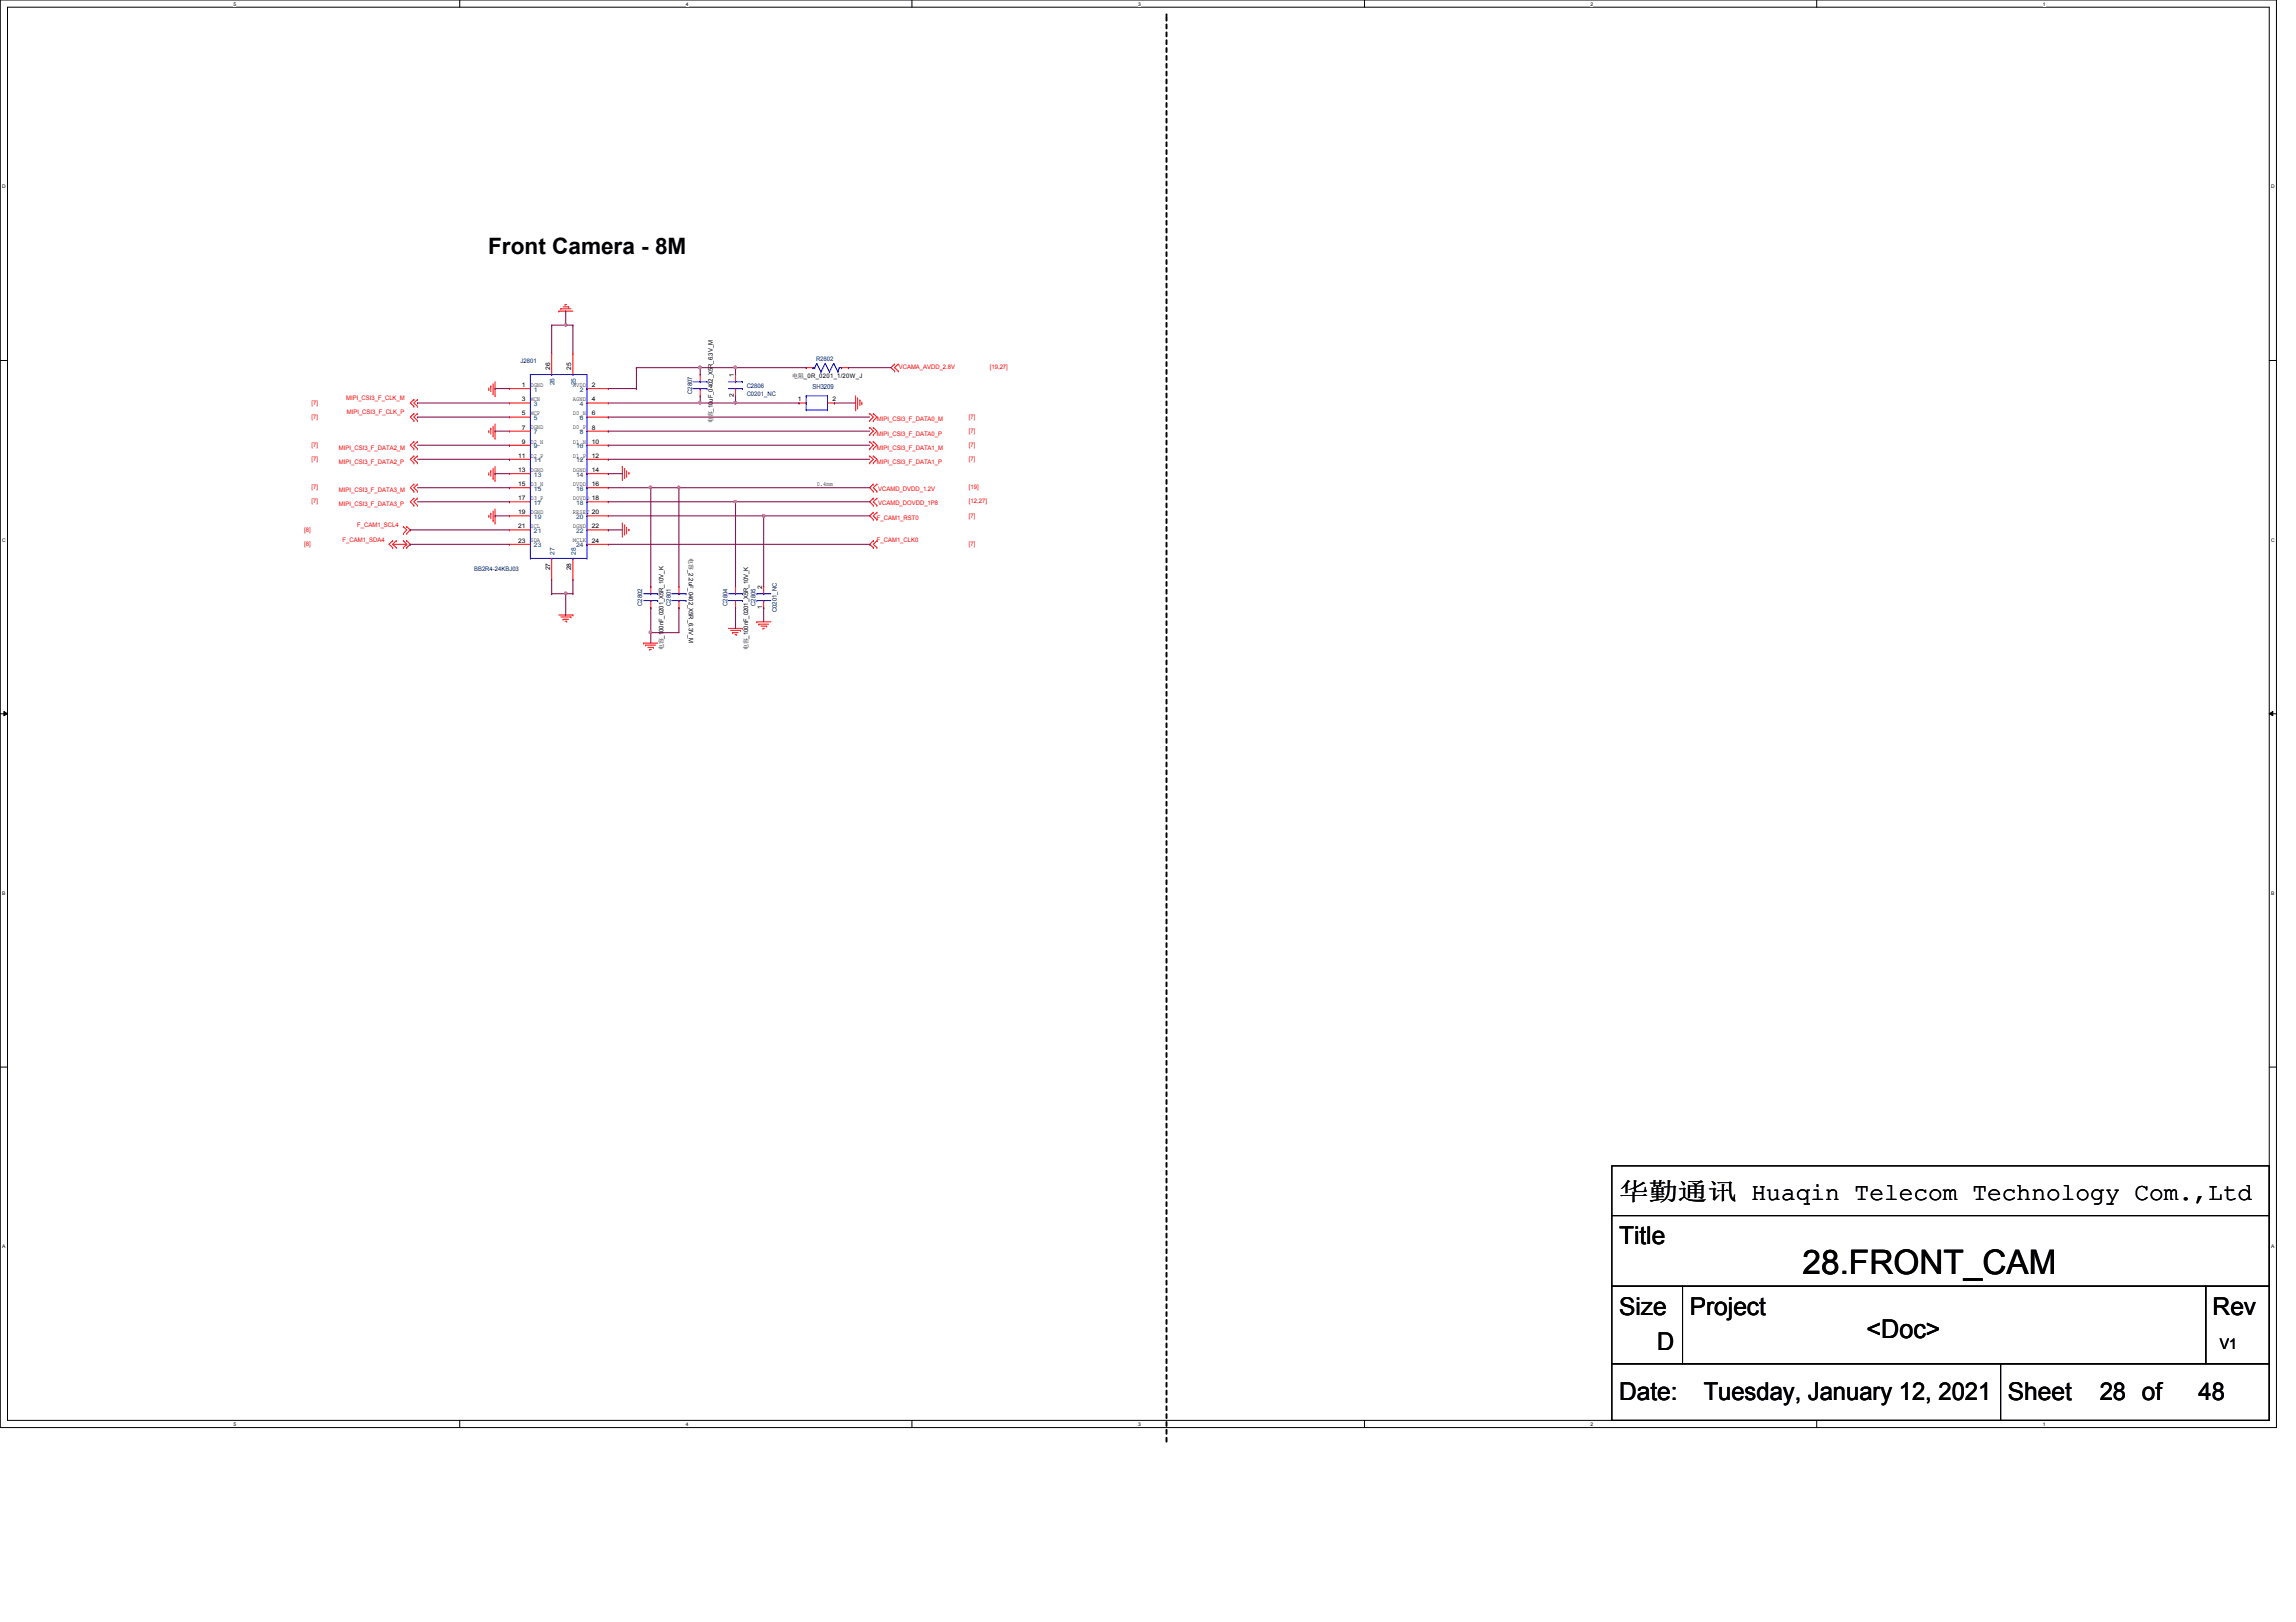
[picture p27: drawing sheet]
<svg xmlns="http://www.w3.org/2000/svg" width="297mm" height="210mm" viewBox="0 0 297 210" stroke-linecap="round" stroke-linejoin="round" font-family="sans-serif">
<defs><g id="words">
<text font-size="4.4" x="233.2" y="164.8">28.FRONT_CAM</text>
<text font-size="3.3" x="241.5" y="173.1">&lt;Doc&gt;</text>
<g font-size="3.2">
<text x="209.5" y="155.2">华华华华 Huaqin Telecom Technology Com.,Ltd</text>
<text x="209.5" y="161">Title</text>
<text x="209.5" y="170.2">Size</text>
<text x="218.6" y="170.2">Project</text>
<text x="286.3" y="170.2">Rev</text>
<text x="214.4" y="174.7">D</text>
<text x="209.5" y="181.1">Date:</text>
<text x="220.4" y="181.1">Tuesday, January 12, 2021</text>
<text x="259.8" y="181.1">Sheet</text>
<text x="271.6" y="181.1">28 of</text>
<text x="284.4" y="181.1">48</text>
</g>
<text font-size="2.9" x="63.2" y="32.9">Front Camera - 8M</text>
<text font-size="1.9" x="287.2" y="174.5">V1</text>
<text font-size=".9" fill="#000080" x="105.1" y="50.4">SH3209</text>
<g font-size=".8" fill="#000080">
<text x="67.3" y="47">J2801</text>
<text x="105.6" y="46.8">R2802</text>
<text x="89.5" y="51" transform="rotate(-90 89.5 51)">C2807</text>
<text x="96.6" y="50.2">C2806</text>
<text x="96.6" y="51.3">C0201_NC</text>
<text x="61.3" y="73.9">BB2R4-24KBJ03</text>
<text x="83.1" y="78.4" transform="rotate(-90 83.1 78.4)">C2802</text>
<text x="86.8" y="78.4" transform="rotate(-90 86.8 78.4)">C2801</text>
<text x="94.1" y="78.4" transform="rotate(-90 94.1 78.4)">C2804</text>
<text x="97.7" y="78.4" transform="rotate(-90 97.7 78.4)">C2805</text>
<text x="100.5" y="79.2" transform="rotate(-90 100.5 79.2)">C0201_NC</text>
</g>
<g font-size=".8">
<text x="71.2" y="47.8" transform="rotate(-90 71.2 47.8)">26</text>
<text x="73.9" y="47.8" transform="rotate(-90 73.9 47.8)">25</text>
<text x="67.5" y="50.1">1</text>
<text x="67.5" y="51.9">3</text>
<text x="67.5" y="53.8">5</text>
<text x="68.6" y="51.9">MCN</text>
<text x="68.6" y="53.7">MCP</text>
<text x="68.6" y="50.1">DGND</text>
<text x="74.1" y="50.1">AVDD</text>
<text x="74.1" y="51.9">AGND</text>
<text x="74.1" y="53.7">D0_N</text>
<text x="76.6" y="53.8">6</text>
<text x="76.6" y="51.9">4</text>
<text x="76.6" y="50.1">2</text>
<text x="94.9" y="51.4" transform="rotate(-90 94.9 51.4)">2</text>
<text x="94.9" y="48.8" transform="rotate(-90 94.9 48.8)">1</text>
<text x="102.5" y="49">电电_0R_0201_1/20W_J</text>
<text x="103.2" y="51.9">1</text>
<text x="107.7" y="51.9">2</text>
<text x="67.1" y="59.2">11</text>
<text x="67.5" y="55.6">7</text>
<text x="67.5" y="57.4">9</text>
<text x="68.6" y="55.5">DGND</text>
<text x="68.6" y="57.4">D2_N</text>
<text x="68.6" y="59.2">D2_P</text>
<text x="74.1" y="59.2">D1_P</text>
<text x="74.1" y="55.5">D0_P</text>
<text x="74.1" y="57.4">D1_N</text>
<text x="76.6" y="59.2">12</text>
<text x="76.6" y="57.4">10</text>
<text x="76.6" y="55.6">8</text>
<text x="92.2" y="54.8" transform="rotate(-90 92.2 54.8)">电电_10uF_0402_X5R_6.3V_M</text>
<text x="67.1" y="61.1">13</text>
<text x="67.1" y="62.9">15</text>
<text x="67.1" y="64.7">17</text>
<text x="68.6" y="64.7">D3_P</text>
<text x="68.6" y="62.9">D3_N</text>
<text x="68.6" y="61">DGND</text>
<text x="74.1" y="62.9">DVDD</text>
<text x="74.1" y="64.7">DOVDD 18</text>
<text x="74.1" y="61">DGND</text>
<text x="76.6" y="62.9">16</text>
<text x="76.6" y="61.1">14</text>
<text x="105.7" y="62.9">0.4mm</text>
<text x="67.1" y="66.5">19</text>
<text x="67.1" y="68.4">21</text>
<text x="67.1" y="70.2">23</text>
<text x="68.6" y="70.2">SDA</text>
<text x="68.6" y="68.4">SCL</text>
<text x="68.6" y="66.5">DGND</text>
<text x="74.1" y="70.2">MCLK</text>
<text x="74.1" y="66.5">RESET 20</text>
<text x="74.1" y="68.4">DGND</text>
<text x="76.6" y="70.2">24</text>
<text x="76.6" y="68.4">22</text>
<text x="71.2" y="73.8" transform="rotate(-90 71.2 73.8)">27</text>
<text x="73.9" y="73.8" transform="rotate(-90 73.9 73.8)">28</text>
<text x="89.1" y="72.3" transform="rotate(90 89.1 72.3)">电电_2.2uF_0402_X5R_6.3V_M</text>
<text x="98.6" y="76.2" transform="rotate(-90 98.6 76.2)">2</text>
<text x="98.6" y="78.8" transform="rotate(-90 98.6 78.8)">1</text>
<text x="85.8" y="84.2" transform="rotate(-90 85.8 84.2)">电电_100nF_0201_X5R_10V_K</text>
<text x="96.8" y="84.2" transform="rotate(-90 96.8 84.2)">电电_100nF_0201_X5R_10V_K</text>
</g>
<g font-size=".8" fill="#f00">
<text x="116.3" y="47.8">VCAMA_AVDD_2.8V</text>
<text x="128.1" y="47.8">[19,27]</text>
<text x="40.3" y="52.4">[7]</text>
<text x="44.8" y="51.8">MIPI_CSI3_F_CLK_M</text>
<text x="44.9" y="53.6">MIPI_CSI3_F_CLK_P</text>
<text x="40.3" y="59.6">[7]</text>
<text x="40.3" y="57.8">[7]</text>
<text x="40.3" y="54.2">[7]</text>
<text x="43.9" y="58.2">MIPI_CSI3_F_DATA2_M</text>
<text x="113.4" y="58.2">MIPI_CSI3_F_DATA1_M</text>
<text x="113.4" y="54.5">MIPI_CSI3_F_DATA0_M</text>
<text x="113.4" y="56.4">MIPI_CSI3_F_DATA0_P</text>
<text x="125.3" y="57.8">[7]</text>
<text x="125.3" y="59.6">[7]</text>
<text x="125.3" y="54.2">[7]</text>
<text x="125.3" y="56">[7]</text>
<text x="40.3" y="65.2">[7]</text>
<text x="40.3" y="63.3">[7]</text>
<text x="43.9" y="65.5">MIPI_CSI3_F_DATA3_P</text>
<text x="43.9" y="60">MIPI_CSI3_F_DATA2_P</text>
<text x="43.9" y="63.7">MIPI_CSI3_F_DATA3_M</text>
<text x="113.4" y="60">MIPI_CSI3_F_DATA1_P</text>
<text x="113.6" y="65.3">VCAMD_DOVDD_1P8</text>
<text x="113.6" y="63.5">VCAMD_DVDD_1.2V</text>
<text x="125.3" y="65.2">[12,27]</text>
<text x="125.3" y="63.3">[19]</text>
<text x="39.4" y="68.8">[8]</text>
<text x="39.4" y="70.7">[8]</text>
<text x="44.3" y="70.1">F_CAM1_SDA4</text>
<text x="46.2" y="68.2">F_CAM1_SCL4</text>
<text x="113.4" y="70.1">F_CAM1_CLK0</text>
<text x="113.4" y="67.4">F_CAM1_RST0</text>
<text x="125.3" y="70.7">[7]</text>
<text x="125.3" y="67">[7]</text>
</g>
<g font-size=".8" fill="#004080">
<text x="69.1" y="50.7">1</text>
<text x="69.1" y="52.5">3</text>
<text x="71.7" y="49.9" transform="rotate(-90 71.7 49.9)">26</text>
<text x="74.5" y="49.9" transform="rotate(-90 74.5 49.9)">25</text>
<text x="75" y="52.5">4</text>
<text x="75" y="50.7">2</text>
<text x="69.1" y="54.4">5</text>
<text x="69.1" y="56.2">7</text>
<text x="69.1" y="58">9</text>
<text x="69.1" y="59.8">11</text>
<text x="74.5" y="59.8">12</text>
<text x="74.5" y="58">10</text>
<text x="75" y="56.2">8</text>
<text x="75" y="54.4">6</text>
<text x="69.1" y="61.7">13</text>
<text x="69.1" y="63.5">15</text>
<text x="69.1" y="65.3">17</text>
<text x="74.5" y="63.5">16</text>
<text x="74.5" y="61.7">14</text>
<text x="74.5" y="65.3">18</text>
<text x="69.1" y="67.1">19</text>
<text x="69.1" y="69">21</text>
<text x="69.1" y="70.8">23</text>
<text x="71.7" y="71.8" transform="rotate(-90 71.7 71.8)">27</text>
<text x="74.5" y="71.8" transform="rotate(-90 74.5 71.8)">28</text>
<text x="74.5" y="70.8">24</text>
<text x="74.5" y="69">22</text>
<text x="74.5" y="67.1">20</text>
</g>
<g font-size=".6">
<text x="30.2" y=".7">5</text>
<text x="88.7" y=".7">4</text>
<text x="147.2" y=".7">3</text>
<text x="205.8" y=".7">2</text>
<text x="264.3" y=".7">1</text>
<text x=".3" y="24.4">D</text>
<text x="293.8" y="24.4">D</text>
<text x=".3" y="70.1">C</text>
<text x="293.8" y="70.1">C</text>
<text x=".3" y="115.8">B</text>
<text x="293.8" y="115.8">B</text>
<text x=".3" y="161.5">A</text>
<text x="293.8" y="161.5">A</text>
<text x="30.2" y="184.5">5</text>
<text x="88.7" y="184.5">4</text>
<text x="147.2" y="184.5">3</text>
<text x="205.8" y="184.5">2</text>
<text x="264.3" y="184.5">1</text>
</g>
</g></defs>
<path d="M0 0h294.5v184.7h-294.5zM1 .9h292.6v182.9h-292.6z" fill="none" stroke="#000" stroke-width=".13"/>
<g fill="#fff">
<path d="M30.2 .1h.4v.7h-.4z"/>
<path d="M30.2 183.9h.4v.8h-.4z"/>
</g>
<path d="M59.5 0v.9M59.5 183.8v.9" fill="none" stroke="#000" stroke-width=".13"/>
<g fill="#fff">
<path d="M88.7 .1h.4v.7h-.4z"/>
<path d="M88.7 183.9h.4v.8h-.4z"/>
</g>
<path d="M118 0v.9M118 183.8v.9" fill="none" stroke="#000" stroke-width=".13"/>
<g fill="#fff">
<path d="M147.2 .1h.4v.7h-.4z"/>
<path d="M147.2 183.9h.4v.8h-.4z"/>
</g>
<path d="M176.5 0v.9M176.5 183.8v.9" fill="none" stroke="#000" stroke-width=".13"/>
<g fill="#fff">
<path d="M205.8 .1h.3v.7h-.3z"/>
<path d="M205.8 183.9h.3v.8h-.3z"/>
</g>
<path d="M235 0v.9M235 183.8v.9" fill="none" stroke="#000" stroke-width=".13"/>
<g fill="#fff">
<path d="M264.3 .1h.3v.7h-.3z"/>
<path d="M264.3 183.9h.3v.8h-.3z"/>
<path d="M.3 23.8h.5v.7h-.5z"/>
<path d="M293.8 23.8h.5v.7h-.5z"/>
<path d="M.3 69.5h.5v.7h-.5z"/>
<path d="M293.8 69.5h.5v.7h-.5z"/>
</g>
<path d="M0 46.7h1M293.6 46.7h.9" fill="none" stroke="#000" stroke-width=".13"/>
<g fill="#fff">
<path d="M.3 115.2h.4v.8h-.4z"/>
<path d="M293.8 115.2h.5v.8h-.5z"/>
</g>
<path d="M0 92.4h1M.5 92.1l.5 .3-.5 .2zM293.6 92.4l.4-.3v.5zM293.6 92.4h.9" fill="none" stroke="#000" stroke-width=".13"/>
<path d="M.5 92.1l.5 .3-.5 .2zM293.6 92.4l.4-.3v.5z" fill="#000"/>
<g fill="#fff">
<path d="M.3 160.9h.4v.8h-.4z"/>
<path d="M293.8 160.9h.4v.8h-.4z"/>
</g>
<path d="M0 138.1h1M293.6 138.1h.9M208.5 157.3h85.1v9.2h-85.1zM208.5 150.9h85.1v6.4h-85.1zM208.5 166.5h9.2v10h-9.2zM208.5 176.5h50.3v7.3h-50.3zM217.7 166.5h67.7v10h-67.7zM258.8 176.5h34.8v7.3h-34.8zM285.4 166.5h8.2v10h-8.2z" fill="none" stroke="#000" stroke-width=".13"/>
<path d="M150.9 1.9h.1M150.9 186.6v-184.7" fill="none" stroke="#000" stroke-width=".25" stroke-dasharray=".5 .5"/>
<g fill="none" stroke="#f00" stroke-width=".13">
<path d="M72.6 40h.1M72.6 40h1.3M72.9 39.7h.7M73.1 39.4h.1M73.1 39.4h.2M73.6 39.7h.1M53.5 51.7h.1M53.5 52.6h.1M53.5 53.5h.1M53.5 54.4h.1M53.5 59h.1M53.5 59.9h.1"/>
<path d="M53.5 57.1h.1M53.5 58.1h.1M53.5 51.7l-.4 .5 .4 .4M53.5 53.5l-.4 .5 .4 .4M53.5 59l-.4 .4 .4 .5M53.5 57.1l-.4 .5 .4 .5M54 51.7h.1M54 52.6h.1M54 53.5h.1M54 54.4h.1M54 59h.1M54 59.9h.1"/>
<path d="M54 57.1h.1M54 58.1h.1M54 51.7l-.5 .5 .5 .4M54 53.5l-.5 .5 .5 .4M54 59l-.5 .4 .5 .5M54 57.1l-.5 .5 .5 .5M63.2 55.9h.1M63.2 50.4h.1M63.2 50.2v.2M63.2 55.7v.2M63.5 55.4h.1M63.5 50h.1"/>
<path d="M63.5 50v.7M63.5 55.4v.8M63.8 56.4h.1M63.8 51h.1M63.8 49.7v1.3M63.8 55.2v1.2M64 56.7h.1M64 51.2h.1M64 49.4v1.8M64 54.9v1.8M65.9 50.3h.1M65.9 52.2h.1"/>
<path d="M65.9 54h.1M65.9 55.8h.1M65.9 57.6h.1M65.9 59.4h.1M65.9 52.2h2.7M65.9 50.3h2.7M65.9 54h2.7M65.9 55.8h2.7M65.9 57.6h2.7M65.9 59.4h2.7M71.4 45.7h.1M71.4 45.7v2.8"/>
<path d="M72.3 40.3h.1M72.3 40.3h1.8M74.1 45.7h.1M74.1 45.7v2.8M75.9 52.2h2.8M75.9 50.3h2.8M75.9 54h2.8M75.9 55.8h2.8M75.9 57.6h2.8M75.9 59.4h2.8M78.7 59.4h.1M78.7 57.6h.1"/>
<path d="M78.7 55.8h.1M78.7 54h.1M78.7 52.2h.1M78.7 50.3h.1M90.6 51.2h.1M90.6 48.5h.1M90.6 48.5v.9M90.6 50.3v.9M95.2 48.5h.1M95.2 51.2h.1M95.2 48.5v.9M95.2 50.3v.9"/>
<path d="M103.4 52.2h.1M103.4 52.2h.9M104.3 47.6h.1M104.3 47.6h.9M107.1 52.2h.8M107.9 52.2h.1M108.9 47.6h.9M109.8 47.6h.1M110.7 53h.1M110.7 51.2v1.8M111 52.8h.1M111 51.5v1.3"/>
<path d="M111.2 51.8h.1M111.2 51.8v.7M111.5 52.2h.1M111.5 52v.2M112.5 53.5h.1M112.5 54.4h.1M112.5 55.3h.1M112.5 56.3h.1M112.5 57.1h.1M112.5 58.1h.1M112.5 59h.1M112.5 59.9h.1"/>
<path d="M112.5 53.5l.5 .5-.5 .4M112.5 55.3l.5 .5-.5 .5M112.5 57.1l.5 .5-.5 .5M112.5 59l.5 .4-.5 .5M113 53.5h.1M113 54.4h.1M113 55.3h.1M113 56.3h.1M113 57.1h.1M113 58.1h.1M113 59h.1M113 59.9h.1"/>
<path d="M113 53.5l.4 .5-.4 .4M113 55.3l.4 .5-.4 .5M113 57.1l.4 .5-.4 .5M113 59l.4 .4-.4 .5M115.7 48h.1M115.7 47.1h.1M115.7 47.1l-.4 .5 .4 .4M116.2 47.1h.1M116.2 48h.1M116.2 47.1l-.5 .5 .5 .4M50.8 70h.1M50.8 70.9h.1"/>
<path d="M50.8 70l-.5 .4 .5 .5M50.8 70.4l.5 .5M50.8 70.4h1.8M51.3 70h.1M51.3 70.9h.1M51.3 70l-.5 .4M52.2 68.2h.1M52.2 69h.1M52.2 70h.1M52.2 70.9h.1M52.2 68.2l.4 .4-.4 .4M52.2 70l.4 .4"/>
<path d="M52.6 69h.1M52.6 68.2h.1M52.6 70.9h.1M52.6 70h.1M52.6 70.4h.1M52.6 68.2l.5 .4-.5 .4M52.6 70l.5 .4-.5 .5M52.6 70.4l-.4 .5M53.5 62.7h.1M53.5 63.6h.1M53.5 64.5h.1M53.5 65.4h.1"/>
<path d="M53.5 62.7l-.4 .4 .4 .5M53.5 64.5l-.4 .4 .4 .5M54 62.7h.1M54 63.6h.1M54 64.5h.1M54 65.4h.1M54 62.7l-.5 .4 .5 .5M54 64.5l-.5 .4 .5 .5M63.2 66.8h.1M63.2 61.4h.1M63.2 61.2v.2M63.2 66.7v.1"/>
<path d="M63.5 66.4h.1M63.5 60.9h.1M63.5 60.9v.7M63.5 66.4v.7M63.8 67.4h.1M63.8 61.9h.1M63.8 60.6v1.3M63.8 66.1v1.3M64 67.7h.1M64 62.2h.1M64 60.4v1.8M64 65.9v1.8"/>
<path d="M65.9 68.6h.1M65.9 70.4h.1M65.9 70.4h2.7M65.9 68.6h2.7M65.9 61.3h.1M65.9 63.1h.1M65.9 64.9h.1M65.9 66.8h.1M65.9 61.3h2.7M65.9 63.1h2.7M65.9 64.9h2.7M65.9 66.8h2.7"/>
<path d="M71.4 75h.1M71.4 72.3v2.7M72.3 79.6h1.8M72.6 79.8h1.3M73.9 79.8h.1M74.1 75h.1M74.1 72.3v2.7M74.1 79.6h.1M75.9 70.4h2.8M75.9 61.3h2.8M75.9 64.9h2.8M75.9 66.8h2.8"/>
<path d="M75.9 68.6h2.8M75.9 63.1h2.8M78.7 70.4h.1M78.7 68.6h.1M78.7 66.8h.1M78.7 64.9h.1M78.7 63.1h.1M78.7 61.3h.1M80.5 60.4h.1M80.5 67.7h.1M80.5 60.4v1.8M80.5 67.7v1.8"/>
<path d="M80.8 60.6h.1M80.8 67.9h.1M80.8 60.6v1.3M80.8 67.9v1.4M81.1 61.6h.1M81.1 69h.1M81.1 60.9v.7M81.1 68.2v.8M81.4 61.2h.1M81.4 68.5h.1M81.4 61.2v.2M81.4 68.5v.2"/>
<path d="M84.2 75.9h.1M84.2 78.7h.1M84.2 75.9v.9M84.2 77.7v1M87.8 75.9h.1M87.8 78.7h.1M87.8 75.9v.9M87.8 77.7v1M95.2 78.7h.1M95.2 75.9h.1M95.2 75.9v.9M95.2 77.7v1"/>
<path d="M98.8 78.7h.1M98.8 75.9h.1M98.8 75.9v.9M98.8 77.7v1M113 70.9h.1M113 70h.1M113 66.3h.1M113 67.2h.1M113 63.6h.1M113 62.7h.1M113 65.4h.1M113 64.5h.1"/>
<path d="M113 70l-.5 .4 .5 .5M113 66.3l-.5 .5 .5 .4M113 62.7l-.5 .4 .5 .5M113 64.5l-.5 .4 .5 .5M113.4 70h.1M113.4 70.9h.1M113.4 67.2h.1M113.4 66.3h.1M113.4 62.7h.1M113.4 63.6h.1M113.4 64.5h.1M113.4 65.4h.1"/>
<path d="M113.4 70l-.4 .4 .4 .5M113.4 66.3l-.4 .5 .4 .4M113.4 62.7l-.4 .4 .4 .5M113.4 64.5l-.4 .4 .4 .5M72.9 80.1h.1M72.9 80.1h.7M73.1 80.4h.2M73.3 80.4h.1M83.3 83.2h.1M83.3 83.2h1.8M83.5 83.5h.1M83.5 83.5h1.3"/>
<path d="M83.8 83.8h.7M84.1 84h.1M84.1 84h.2M84.5 83.8h.1M94.2 81.3h1.9M94.5 81.6h1.3M94.8 81.9h.1M94.8 81.9h.7M95.1 82.1h.1M95.2 82.1h.1M95.8 81.6h.1M96.1 81.3h.1"/>
<path d="M97.9 80.5h.1M97.9 80.5h1.8M98.2 80.8h.1M98.2 80.8h1.2M98.5 81h.7M98.7 81.3h.1M98.7 81.3h.2M99.2 81h.1"/>
</g>
<g fill="none" stroke="#00f" stroke-width=".13">
<path d="M68.6 59.4h.1M68.6 57.6h.1M68.6 55.8h.1M68.6 54h.1M68.6 52.2h.1M68.6 50.3h.1M68.6 48.5h.1M68.6 48.5v23.8M68.6 48.5h7.3M71.4 48.5h.1M74.1 48.5h.1M75.9 50.3h.1"/>
<path d="M75.9 52.2h.1M75.9 54h.1M75.9 55.8h.1M75.9 57.6h.1M75.9 59.4h.1M75.9 48.5h.1M75.9 48.5v23.8M89.7 49.4h1.8M89.7 50.3h1.8M90.6 50.3h.1M90.6 49.4h.1M91.5 50.3h.1"/>
<path d="M91.5 49.4h.1M94.2 49.4h1.8M94.2 50.3h1.8M95.2 49.4h.1M95.2 50.3h.1M96 49.4h.1M96 50.3h.1M104.3 52.2h.1M104.3 51.2h.1M104.3 53h.1M104.3 51.2h2.8M104.3 51.2v1.8"/>
<path d="M104.3 53h2.8M105.2 47.6h.1M105.2 47.6h.2M105.4 47.6h.1M105.7 47h.1M105.7 47l.5 1.1M105.7 47l-.3 .6M106.2 48.1h.1M106.8 47h.1M106.8 47l.5 1.1M106.8 47l-.6 1.1M107.1 52.2h.1"/>
<path d="M107.1 53h.1M107.1 51.2h.1M107.1 51.2v1.8M107.3 48.1h.1M107.9 47h.1M107.9 47l.5 1.1M107.9 47l-.6 1.1M108.4 48.1h.1M108.6 47.6h.1M108.6 47.6h.3M108.6 47.6l-.2 .5M108.9 47.6h.1"/>
<path d="M68.6 70.4h.1M68.6 68.6h.1M68.6 66.8h.1M68.6 64.9h.1M68.6 63.1h.1M68.6 61.3h.1M68.6 72.3h.1M68.6 72.3h7.3M71.4 72.3h.1M74.1 72.3h.1M75.9 61.3h.1M75.9 63.1h.1"/>
<path d="M75.9 64.9h.1M75.9 66.8h.1M75.9 68.6h.1M75.9 70.4h.1M75.9 72.3h.1M83.3 77.7h1.8M83.3 76.8h1.8M84.2 76.8h.1M84.2 77.7h.1M85.1 76.8h.1M85.1 77.7h.1M86.9 77.7h1.9"/>
<path d="M86.9 76.8h1.9M87.8 76.8h.1M87.8 77.7h.1M88.8 76.8h.1M88.8 77.7h.1M94.2 77.7h1.8M94.2 76.8h1.8M95.2 77.7h.1M95.2 76.8h.1M96 77.7h.1M96 76.8h.1M97.9 77.7h.1"/>
<path d="M97.9 76.8h.1M97.9 77.7h1.8M97.9 76.8h1.8M98.8 77.7h.1M98.8 76.8h.1"/>
</g>
<path d="M71.4 76.8h.1M71.4 76.8h1.8v2.8M73.2 79.6h.1" fill="none" stroke="#800040" stroke-width=".13"/>
<path d="M73.1 76.7h.2v.2h-.2z" fill-rule="evenodd" fill="#f0f"/>
<path d="M73.1 76.7h.2v.2h-.2z" fill="none" stroke="#f0f" stroke-width=".13"/>
<g fill="none" stroke="#800040" stroke-width=".13">
<path d="M71.4 42.1h.1M71.4 42.1v3.6M73.2 40.3h.1M73.2 40.3v1.8h-1.8M74.1 42.1h.1M74.1 42.1v3.6M64 66.8h.1M64 66.8h1.9M71.4 76.8h.1M71.4 75v1.8M73.2 76.8h.1M73.2 76.8h.9"/>
<path d="M74.1 76.8h.1M74.1 75v1.8"/>
</g>
<path d="M73.1 41.9h.2v.3h-.2z" fill-rule="evenodd" fill="#f0f"/>
<path d="M73.1 41.9h.2v.3h-.2z" fill="none" stroke="#f0f" stroke-width=".13"/>
<g fill="none" stroke="#800040" stroke-width=".13">
<path d="M54 54h.1M54 52.2h.1M54 54h11.9M54 52.2h11.9M64 55.8h.1M64 50.3h.1M64 55.8h1.9M64 50.3h1.9M73.2 42.1h.1M73.2 42.1h.9M64 61.3h.1M64 61.3h1.9"/>
<path d="M78.7 70.4h33.8M98.8 66.8h.1M98.8 78.7h.1M98.8 66.8v9.1M98.8 78.7v1.8M98.8 66.8h13.7M112.5 70.4h.1"/>
</g>
<path d="M98.7 66.6h.2v.3h-.2z" fill-rule="evenodd" fill="#f0f"/>
<path d="M98.7 66.6h.2v.3h-.2z" fill="none" stroke="#f0f" stroke-width=".13"/>
<g fill="none" stroke="#800040" stroke-width=".13">
<path d="M78.7 54h.1M78.7 55.8h.1M78.7 57.6h.1M78.7 59.4h.1M78.7 50.3h3.6M78.7 54h33.8M78.7 55.8h33.8M78.7 57.6h33.8M78.7 59.4h33.8M82.3 47.6h.1M82.3 50.3h.1M82.3 47.6h8.3"/>
<path d="M82.3 47.6v2.7M109.8 47.6h.1M109.8 47.6h5.5M53.1 70.4h.1M53.1 68.6h.1M53.1 70.4h12.8M53.1 68.6h12.8M78.7 63.1h5.5M78.7 64.9h16.5M84.2 63.1h.1M84.2 78.7h.1M84.2 78.7v4.5"/>
<path d="M95.2 64.9h.1M84.2 81.9h.1"/>
</g>
<path d="M84 81.7h.3v.2h-.3z" fill-rule="evenodd" fill="#f0f"/>
<path d="M84 81.7h.3v.2h-.3z" fill="none" stroke="#f0f" stroke-width=".13"/>
<path d="M84.2 75.9h.1M84.2 63.1v12.8M87.8 78.7h.1M87.8 78.7v3.2h-3.6M84.2 81.9h.1" fill="none" stroke="#800040" stroke-width=".13"/>
<path d="M84 62.9h.3v.3h-.3z" fill-rule="evenodd" fill="#f0f"/>
<path d="M84 62.9h.3v.3h-.3z" fill="none" stroke="#f0f" stroke-width=".13"/>
<path d="M87.8 63.1h.1M87.8 63.1v12.8" fill="none" stroke="#800040" stroke-width=".13"/>
<path d="M87.7 62.9h.2v.3h-.2z" fill-rule="evenodd" fill="#f0f"/>
<path d="M87.7 62.9h.2v.3h-.2z" fill="none" stroke="#f0f" stroke-width=".13"/>
<g fill="none" stroke="#800040" stroke-width=".13">
<path d="M78.7 52.2h11.9M90.6 52.2h.1M90.6 47.6h.1M90.6 47.6h13.7M90.6 47.6v.9M95.2 47.6h.1M95.2 47.6v.9M104.3 47.6h.1M107.9 52.2h.1M107.9 52.2h2.8M78.7 61.3h.1M78.7 61.3h1.8"/>
<path d="M84.2 63.1h28.3M87.8 63.1h.1"/>
</g>
<path d="M90.4 47.4h.3v.3h-.3z" fill-rule="evenodd" fill="#f0f"/>
<path d="M90.4 47.4h.3v.3h-.3z" fill="none" stroke="#f0f" stroke-width=".13"/>
<path d="M95 47.4h.2v.3h-.2z" fill-rule="evenodd" fill="#f0f"/>
<path d="M95 47.4h.2v.3h-.2z" fill="none" stroke="#f0f" stroke-width=".13"/>
<path d="M90.6 52.2h.1M90.6 51.2v1M90.6 52.2h4.6M95.2 52.2h.1" fill="none" stroke="#800040" stroke-width=".13"/>
<path d="M90.4 52h.3v.2h-.3z" fill-rule="evenodd" fill="#f0f"/>
<path d="M90.4 52h.3v.2h-.3z" fill="none" stroke="#f0f" stroke-width=".13"/>
<path d="M95 52h.2v.2h-.2z" fill-rule="evenodd" fill="#f0f"/>
<path d="M95 52h.2v.2h-.2z" fill="none" stroke="#f0f" stroke-width=".13"/>
<path d="M95.2 52.2h.1M95.2 51.2v1M95.2 52.2h8.2M103.4 52.2h.1M78.7 68.6h.1M78.7 68.6h1.8M95.2 78.7h.1M95.2 64.9h.1M95.2 64.9v11M95.2 78.7v2.6M95.2 64.9h17.3" fill="none" stroke="#800040" stroke-width=".13"/>
<path d="M95 64.8h.2v.2h-.2z" fill-rule="evenodd" fill="#f0f"/>
<path d="M95 64.8h.2v.2h-.2z" fill="none" stroke="#f0f" stroke-width=".13"/>
<path d="M54 59.4h11.9M54 57.6h11.9M65.9 59.4h.1M65.9 57.6h.1M54 63.1h11.9M54 64.9h11.9M65.9 63.1h.1M65.9 64.9h.1M78.7 66.8h20.1M98.8 66.8h.1" fill="none" stroke="#800040" stroke-width=".13"/>
<path d="M73.1 76.7h.2v.2h-.2z" fill-rule="evenodd" fill="#f0f"/>
<path d="M73.1 76.7h.2v.2h-.2z" fill="none" stroke="#f0f" stroke-width=".13"/>
<path d="M73.1 41.9h.2v.3h-.2z" fill-rule="evenodd" fill="#f0f"/>
<path d="M73.1 41.9h.2v.3h-.2z" fill="none" stroke="#f0f" stroke-width=".13"/>
<path d="M98.7 66.6h.2v.3h-.2z" fill-rule="evenodd" fill="#f0f"/>
<path d="M98.7 66.6h.2v.3h-.2z" fill="none" stroke="#f0f" stroke-width=".13"/>
<path d="M84 81.7h.3v.2h-.3z" fill-rule="evenodd" fill="#f0f"/>
<path d="M84 81.7h.3v.2h-.3z" fill="none" stroke="#f0f" stroke-width=".13"/>
<path d="M84 62.9h.3v.3h-.3z" fill-rule="evenodd" fill="#f0f"/>
<path d="M84 62.9h.3v.3h-.3z" fill="none" stroke="#f0f" stroke-width=".13"/>
<path d="M87.7 62.9h.2v.3h-.2z" fill-rule="evenodd" fill="#f0f"/>
<path d="M87.7 62.9h.2v.3h-.2z" fill="none" stroke="#f0f" stroke-width=".13"/>
<path d="M90.4 47.4h.3v.3h-.3z" fill-rule="evenodd" fill="#f0f"/>
<path d="M90.4 47.4h.3v.3h-.3z" fill="none" stroke="#f0f" stroke-width=".13"/>
<path d="M95 47.4h.2v.3h-.2z" fill-rule="evenodd" fill="#f0f"/>
<path d="M95 47.4h.2v.3h-.2z" fill="none" stroke="#f0f" stroke-width=".13"/>
<path d="M90.4 52h.3v.2h-.3z" fill-rule="evenodd" fill="#f0f"/>
<path d="M90.4 52h.3v.2h-.3z" fill="none" stroke="#f0f" stroke-width=".13"/>
<path d="M95 52h.2v.2h-.2z" fill-rule="evenodd" fill="#f0f"/>
<path d="M95 52h.2v.2h-.2z" fill="none" stroke="#f0f" stroke-width=".13"/>
<path d="M95 64.8h.2v.2h-.2z" fill-rule="evenodd" fill="#f0f"/>
<path d="M95 64.8h.2v.2h-.2z" fill="none" stroke="#f0f" stroke-width=".13"/>
<use href="#words"/>
</svg>
